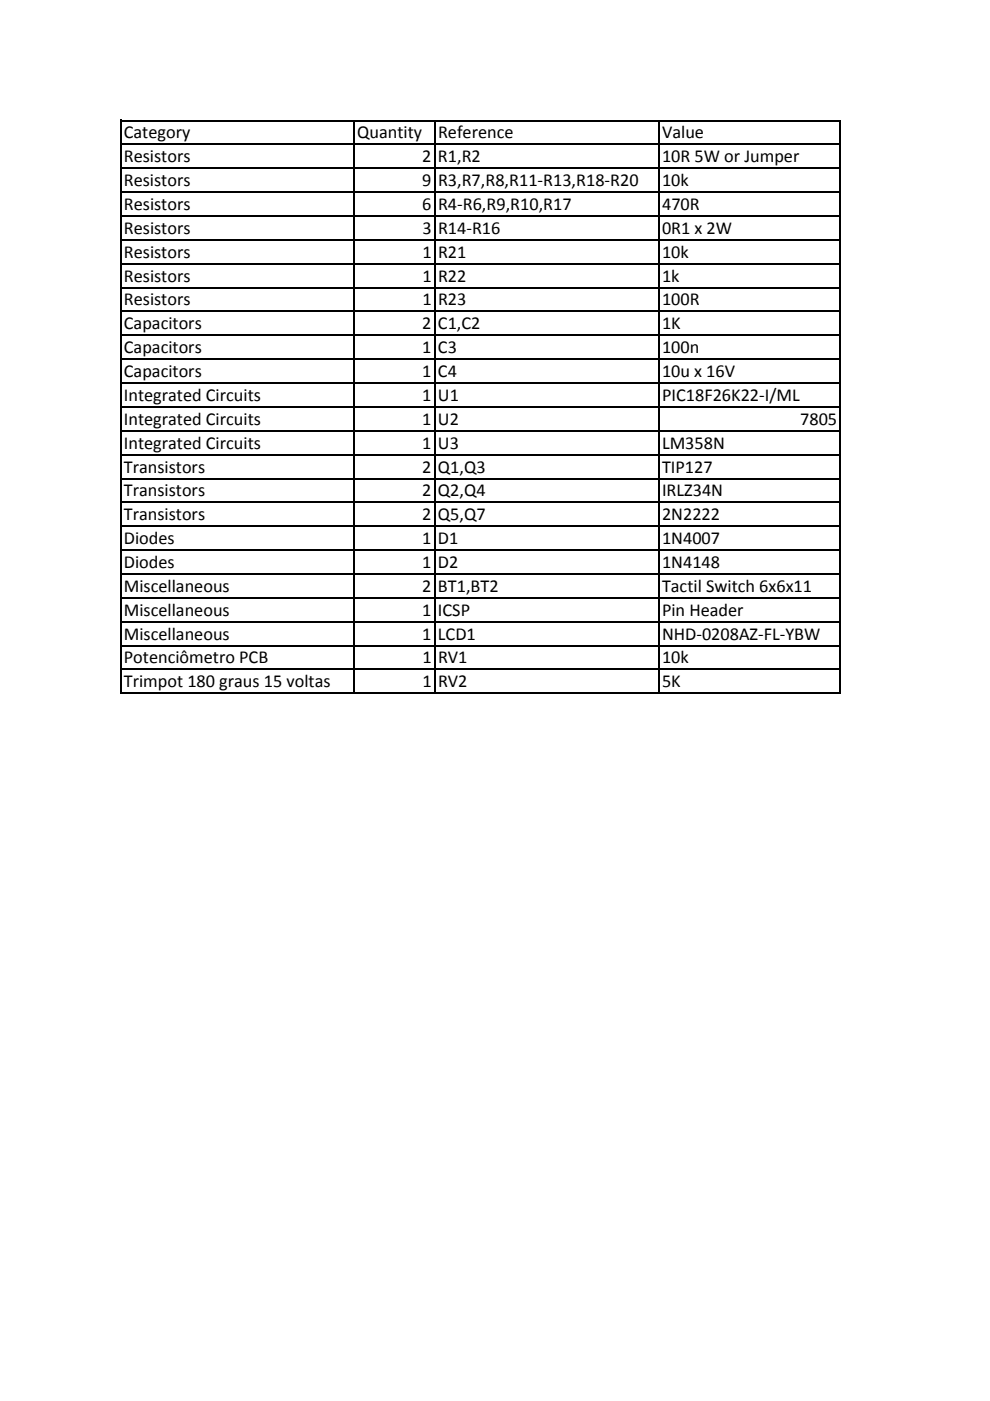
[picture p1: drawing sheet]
<svg xmlns="http://www.w3.org/2000/svg" width="210mm" height="297mm" viewBox="0 0 210 297" stroke-linecap="round" stroke-linejoin="round" font-family="sans-serif">
<defs><g id="words">
<g font-size="3.9">
<text x="26.3" y="29.4">Category</text>
<text x="75.8" y="29.4">Quantity</text>
<text x="92.9" y="29.4">Reference</text>
<text x="140.4" y="29.4">Value</text>
<text x="26.3" y="34.4">Resistors</text>
<text x="89.6" y="34.4">2 R1,R2</text>
<text x="140.4" y="34.4">10R 5W or Jumper</text>
<text x="26.3" y="39.5">Resistors</text>
<text x="89.6" y="39.5">9 R3,R7,R8,R11‐R13,R18‐R20</text>
<text x="140.4" y="39.5">10k</text>
<text x="26.3" y="44.5">Resistors</text>
<text x="89.6" y="44.5">6 R4‐R6,R9,R10,R17</text>
<text x="140.4" y="44.5">470R</text>
<text x="26.3" y="49.6">Resistors</text>
<text x="89.6" y="49.6">3 R14‐R16</text>
<text x="140.4" y="49.6">0R1 x 2W</text>
<text x="26.3" y="54.7">Resistors</text>
<text x="26.3" y="59.7">Resistors</text>
<text x="89.6" y="54.7">1 R21</text>
<text x="89.6" y="59.7">1 R22</text>
<text x="140.4" y="54.7">10k</text>
<text x="140.4" y="59.7">1k</text>
<text x="26.3" y="64.8">Resistors</text>
<text x="89.6" y="64.8">1 R23</text>
<text x="140.4" y="64.8">100R</text>
<text x="26.3" y="69.8">Capacitors</text>
<text x="89.6" y="69.8">2 C1,C2</text>
<text x="140.4" y="69.8">1K</text>
<text x="26.3" y="74.9">Capacitors</text>
<text x="89.6" y="74.9">1 C3</text>
<text x="140.4" y="74.9">100n</text>
<text x="26.3" y="79.9">Capacitors</text>
<text x="89.6" y="79.9">1 C4</text>
<text x="140.4" y="79.9">10u x 16V</text>
<text x="26.3" y="85">Integrated Circuits</text>
<text x="89.6" y="85">1 U1</text>
<text x="140.4" y="85">PIC18F26K22‐I/ML</text>
<text x="26.3" y="90.1">Integrated Circuits</text>
<text x="26.3" y="95.1">Integrated Circuits</text>
<text x="89.6" y="90.1">1 U2</text>
<text x="89.6" y="95.1">1 U3</text>
<text x="140.4" y="95.1">LM358N</text>
<text x="169.7" y="90.1">7805</text>
<text x="26.3" y="100.2">Transistors</text>
<text x="89.6" y="100.2">2 Q1,Q3</text>
<text x="140.4" y="100.2">TIP127</text>
<text x="26.3" y="105.2">Transistors</text>
<text x="89.6" y="105.2">2 Q2,Q4</text>
<text x="140.4" y="105.2">IRLZ34N</text>
<text x="26.3" y="110.3">Transistors</text>
<text x="89.6" y="110.3">2 Q5,Q7</text>
<text x="140.4" y="110.3">2N2222</text>
<text x="26.3" y="115.4">Diodes</text>
<text x="89.6" y="115.4">1 D1</text>
<text x="140.4" y="115.4">1N4007</text>
<text x="26.3" y="120.4">Diodes</text>
<text x="26.3" y="125.5">Miscellaneous</text>
<text x="89.6" y="125.5">2 BT1,BT2</text>
<text x="89.6" y="120.4">1 D2</text>
<text x="140.4" y="125.5">Tactil Switch 6x6x11</text>
<text x="140.4" y="120.4">1N4148</text>
<text x="26.3" y="130.5">Miscellaneous</text>
<text x="89.6" y="130.5">1 ICSP</text>
<text x="140.4" y="130.5">Pin Header</text>
<text x="26.3" y="135.6">Miscellaneous</text>
<text x="89.6" y="135.6">1 LCD1</text>
<text x="140.4" y="135.6">NHD‐0208AZ‐FL‐YBW</text>
<text x="26.3" y="140.7">Potenciômetro PCB</text>
<text x="89.6" y="140.7">1 RV1</text>
<text x="140.4" y="140.7">10k</text>
<text x="26.3" y="145.7">Trimpot 180 graus 15 voltas</text>
<text x="89.6" y="145.7">1 RV2</text>
<text x="140.4" y="145.7">5K</text>
</g>
</g></defs>
<g fill="none" stroke="#000" stroke-width=".34">
<path d="M25.6 25.4v121.8M25.8 25.6h152.6M25.8 30.6h152.6M25.8 35.7h152.6M75.1 25.7v121.5M92.2 25.7v121.5M139.7 25.7v121.5M178.3 25.7v121.5M25.8 40.7h152.6M25.8 45.8h152.6M25.8 50.9h152.6M25.8 55.9h152.6"/>
<path d="M25.8 61h152.6M25.8 66h152.6M25.8 71.1h152.6M25.8 76.2h152.6M25.8 81.2h152.6M25.8 86.3h152.6M25.8 91.3h152.6M25.8 96.4h152.6M25.8 101.5h152.6M25.8 106.5h152.6M25.8 111.6h152.6M25.8 116.6h152.6"/>
<path d="M25.8 121.7h152.6M25.8 126.7h152.6M25.8 131.8h152.6M25.8 136.9h152.6M25.8 141.9h152.6M25.8 147h152.6"/>
</g>
<use href="#words"/>
</svg>
